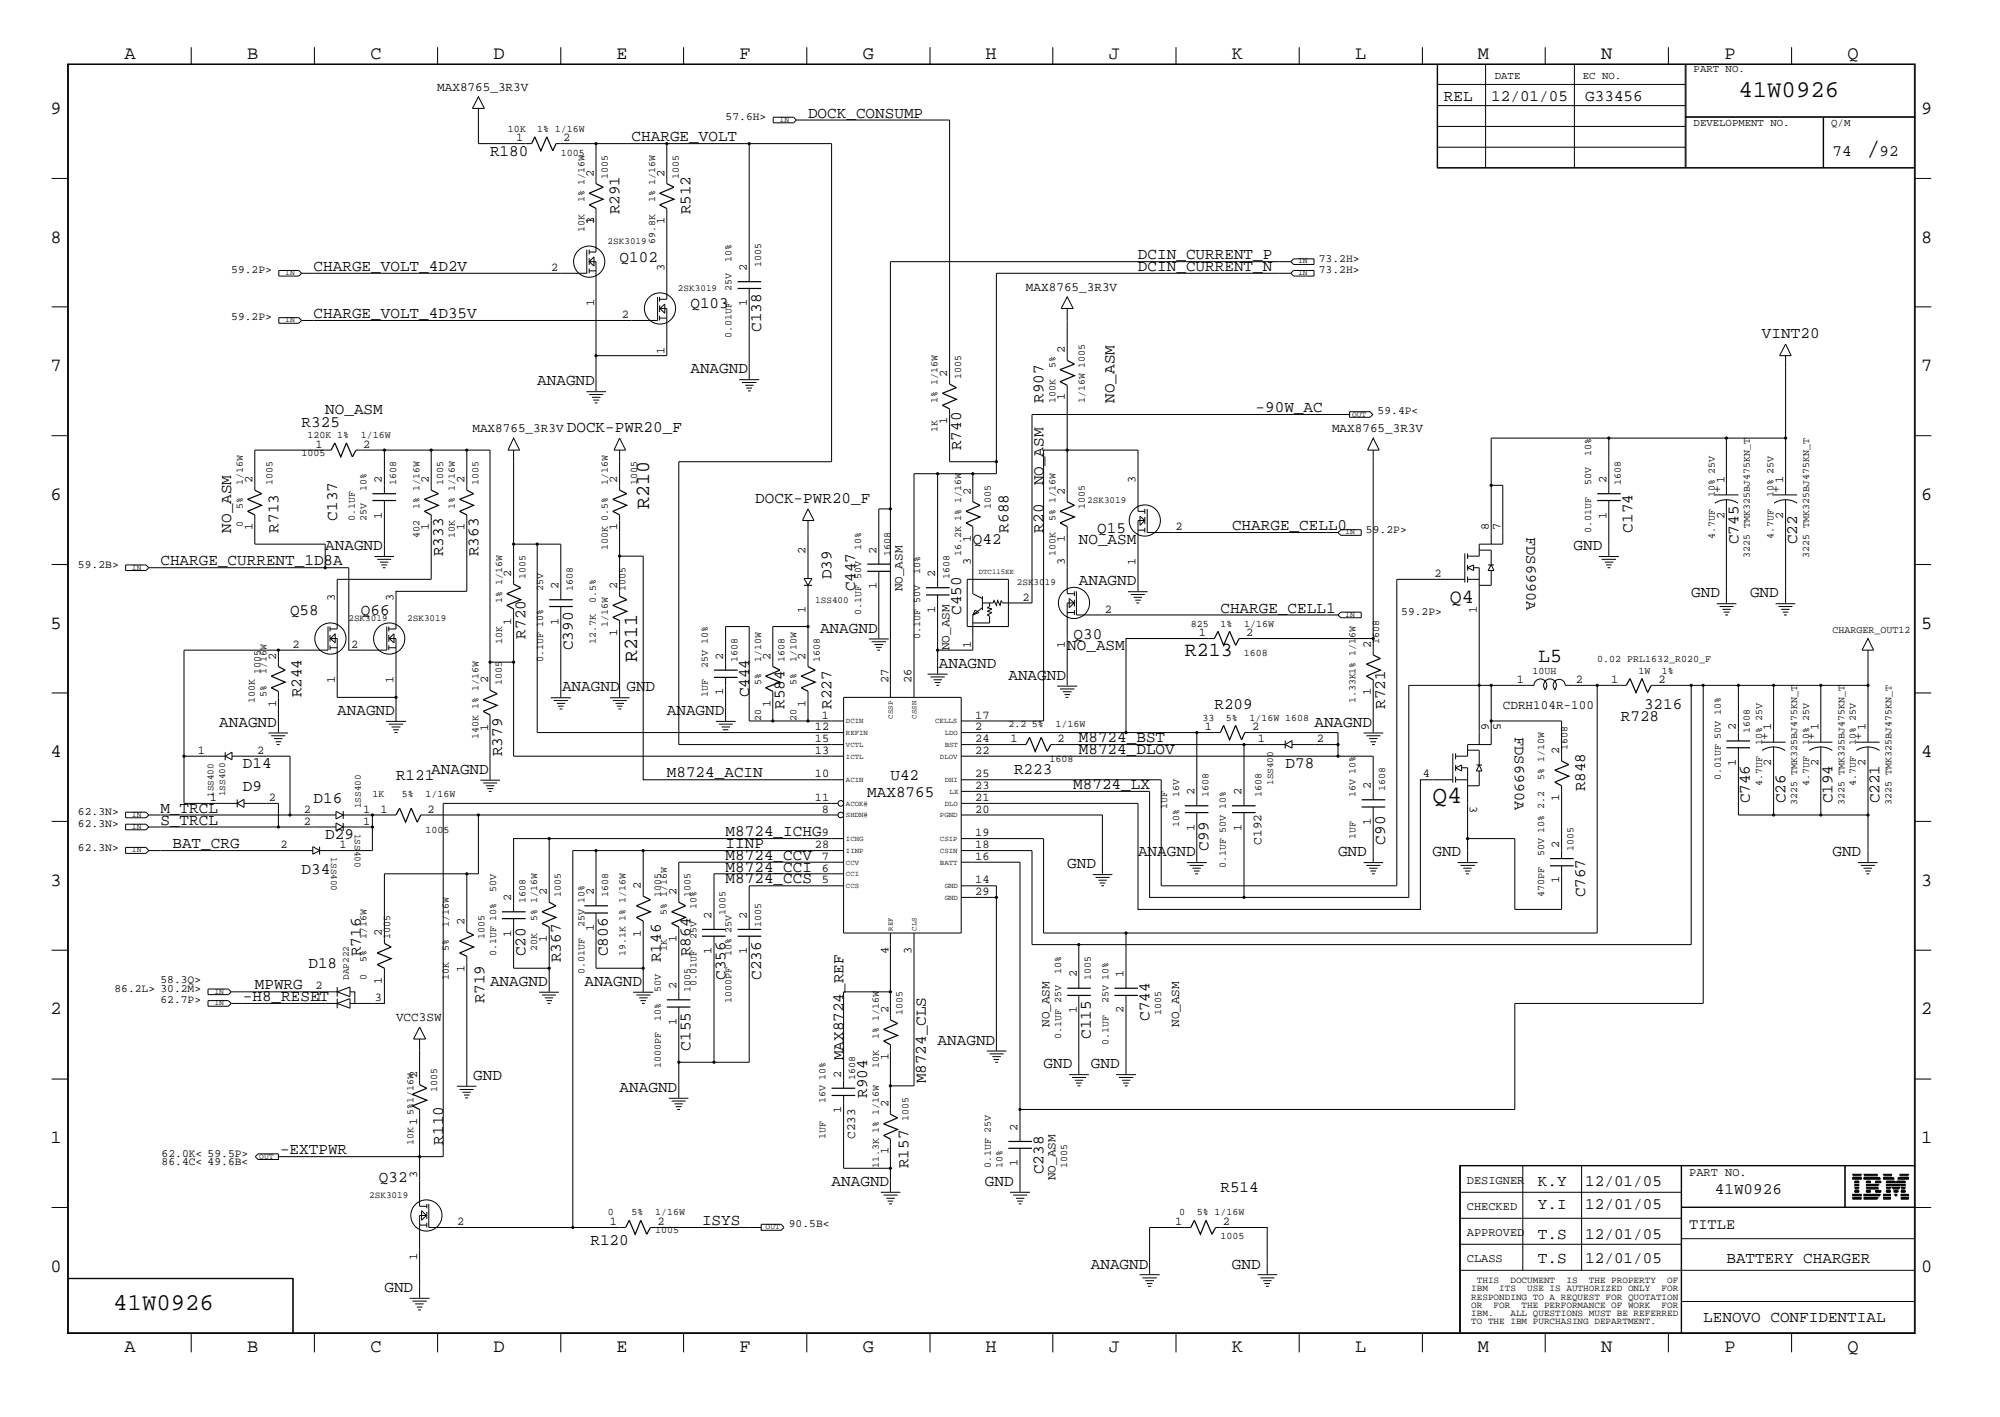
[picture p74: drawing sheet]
<svg xmlns="http://www.w3.org/2000/svg" width="423mm" height="300mm" viewBox="0 0 423 300" stroke-linecap="round" stroke-linejoin="round" font-family="sans-serif">
<defs><g id="words">
<g font-size="5.2">
<text x="395" y="32.9">/</text>
<text x="303.2" y="170">Q4</text>
</g>
<g font-size="5.1">
<text x="368" y="20.5">41W0926</text>
<text x="24" y="277.2">41W0926</text>
</g>
<g font-size="4.2">
<text x="137.4" y="107.7" transform="rotate(-90 137.4 107.7)">R210</text>
<text x="306.9" y="127.6">Q4</text>
<text x="134.9" y="140.1" transform="rotate(-90 134.9 140.1)">R211</text>
<text x="250.8" y="138.9">R213</text>
<text x="325.5" y="140.1">L5</text>
</g>
<g font-size="4">
<text x="26.3" y="12.5">A</text>
<text x="52.3" y="12.5">B</text>
<text x="78.4" y="12.5">C</text>
<text x="104.5" y="12.5">D</text>
<text x="130.5" y="12.5">E</text>
<text x="156.5" y="12.5">F</text>
<text x="182.6" y="12.5">G</text>
<text x="208.6" y="12.5">H</text>
<text x="234.7" y="12.5">J</text>
<text x="260.8" y="12.5">K</text>
<text x="286.9" y="12.5">L</text>
<text x="312.8" y="12.5">M</text>
<text x="338.9" y="12.5">N</text>
<text x="365" y="12.5">P</text>
<text x="391.1" y="12.5">Q</text>
<text x="10.7" y="24.1">9</text>
<text x="406.7" y="24.1">9</text>
<text x="10.7" y="51.4">8</text>
<text x="406.7" y="51.4">8</text>
<text x="10.7" y="78.6">7</text>
<text x="406.7" y="78.6">7</text>
<text x="10.7" y="105.8">6</text>
<text x="406.7" y="105.8">6</text>
<text x="10.7" y="133.1">5</text>
<text x="406.7" y="133.1">5</text>
<text x="10.7" y="160.2">4</text>
<text x="406.7" y="160.2">4</text>
<text x="10.7" y="187.5">3</text>
<text x="406.7" y="187.5">3</text>
<text x="10.7" y="214.6">2</text>
<text x="406.7" y="214.6">2</text>
<text x="10.7" y="241.9">1</text>
<text x="406.7" y="241.9">1</text>
<text x="10.7" y="269.2">0</text>
<text x="406.7" y="269.2">0</text>
<text x="26.3" y="286.2">A</text>
<text x="52.3" y="286.2">B</text>
<text x="78.4" y="286.2">C</text>
<text x="104.5" y="286.2">D</text>
<text x="130.5" y="286.2">E</text>
<text x="156.5" y="286.2">F</text>
<text x="182.6" y="286.2">G</text>
<text x="208.6" y="286.2">H</text>
<text x="234.7" y="286.2">J</text>
<text x="260.8" y="286.2">K</text>
<text x="286.9" y="286.2">L</text>
<text x="312.8" y="286.2">M</text>
<text x="338.9" y="286.2">N</text>
<text x="365" y="286.2">P</text>
<text x="391.1" y="286.2">Q</text>
</g>
<g font-size="3.4">
<text x="305.6" y="21.4">REL</text>
<text x="315.6" y="21.4">12/01/05</text>
<text x="335.5" y="21.4">G33456</text>
<text x="133.7" y="29.9">CHARGE_VOLT</text>
<text x="171" y="24.9">DOCK_CONSUMP</text>
<text x="103.7" y="32.9">R180</text>
<text x="387.9" y="32.9">74</text>
<text x="397.8" y="32.9">92</text>
<text x="131.1" y="45.4" transform="rotate(-90 131.1 45.4)">R291</text>
<text x="146.1" y="45.4" transform="rotate(-90 146.1 45.4)">R512</text>
<text x="66.4" y="57.3">CHARGE_VOLT_4D2V</text>
<text x="131.1" y="55.4">Q102</text>
<text x="240.9" y="57.3">DCIN_CURRENT_N</text>
<text x="240.9" y="54.9">DCIN_CURRENT_P</text>
<text x="146.1" y="65.3">Q103</text>
<text x="66.4" y="67.3">CHARGE_VOLT_4D35V</text>
<text x="161.1" y="70.3" transform="rotate(-90 161.1 70.3)">C138</text>
<text x="373" y="71.5">VINT20</text>
<text x="113.7" y="81.5">ANAGND</text>
<text x="146.1" y="79">ANAGND</text>
<text x="68.8" y="87.7">NO_ASM</text>
<text x="220.9" y="85.3" transform="rotate(-90 220.9 85.3)">R907</text>
<text x="235.9" y="85.3" transform="rotate(-90 235.9 85.3)">NO_ASM</text>
<text x="265.8" y="87.2">-90W_AC</text>
<text x="63.8" y="90.3">R325</text>
<text x="120" y="91.4">DOCK-PWR20_F</text>
<text x="203.5" y="95.2" transform="rotate(-90 203.5 95.2)">R740</text>
<text x="159.9" y="106.4">DOCK-PWR20_F</text>
<text x="220.9" y="102.7" transform="rotate(-90 220.9 102.7)">NO_ASM</text>
<text x="48.9" y="112.7" transform="rotate(-90 48.9 112.7)">NO_ASM</text>
<text x="58.9" y="112.7" transform="rotate(-90 58.9 112.7)">R713</text>
<text x="71.4" y="110.2" transform="rotate(-90 71.4 110.2)">C137</text>
<text x="213.4" y="112.7" transform="rotate(-90 213.4 112.7)">R688</text>
<text x="220.9" y="112.7" transform="rotate(-90 220.9 112.7)">R20</text>
<text x="232.2" y="112.7">Q15</text>
<text x="260.8" y="112.2">CHARGE_CELL0</text>
<text x="345.5" y="112.7" transform="rotate(-90 345.5 112.7)">C174</text>
<text x="34" y="119.6">CHARGE_CURRENT_1D8A</text>
<text x="68.8" y="116.4">ANAGND</text>
<text x="93.8" y="117.7" transform="rotate(-90 93.8 117.7)">R333</text>
<text x="101.3" y="117.7" transform="rotate(-90 101.3 117.7)">R363</text>
<text x="205.9" y="115.1">Q42</text>
<text x="228.3" y="115.1">NO_ASM</text>
<text x="333.1" y="116.4">GND</text>
<text x="368" y="115.1" transform="rotate(-90 368 115.1)">C745</text>
<text x="380.4" y="115.1" transform="rotate(-90 380.4 115.1)">C22</text>
<text x="176" y="122.6" transform="rotate(-90 176 122.6)">D39</text>
<text x="181" y="125.1" transform="rotate(-90 181 125.1)">C447</text>
<text x="228.3" y="123.9">ANAGND</text>
<text x="61.4" y="130.1">Q58</text>
<text x="76.4" y="130.1">Q66</text>
<text x="203.5" y="130.1" transform="rotate(-90 203.5 130.1)">C450</text>
<text x="258.3" y="129.6">CHARGE_CELL1</text>
<text x="358" y="126.4">GND</text>
<text x="370.4" y="126.4">GND</text>
<text x="111.3" y="135.1" transform="rotate(-90 111.3 135.1)">R720</text>
<text x="121.2" y="137.6" transform="rotate(-90 121.2 137.6)">C390</text>
<text x="173.6" y="133.9">ANAGND</text>
<text x="225.9" y="137.6">NO_ASM</text>
<text x="227.2" y="135.1">Q30</text>
<text x="198.7" y="141.3">ANAGND</text>
<text x="213.4" y="143.8">ANAGND</text>
<text x="63.8" y="147.6" transform="rotate(-90 63.8 147.6)">R244</text>
<text x="119" y="146.3">ANAGND</text>
<text x="132.6" y="146.3">GND</text>
<text x="158.6" y="147.6" transform="rotate(-90 158.6 147.6)">C444</text>
<text x="46.4" y="153.8">ANAGND</text>
<text x="71.4" y="151.3">ANAGND</text>
<text x="141.1" y="151.3">ANAGND</text>
<text x="166" y="150" transform="rotate(-90 166 150)">R584</text>
<text x="176" y="150" transform="rotate(-90 176 150)">R227</text>
<text x="257" y="150">R209</text>
<text x="278.2" y="153.8">ANAGND</text>
<text x="293.2" y="150" transform="rotate(-90 293.2 150)">R721</text>
<text x="343.1" y="152.6">R728</text>
<text x="348" y="150">3216</text>
<text x="106.3" y="160" transform="rotate(-90 106.3 160)">R379</text>
<text x="228.3" y="159.5">M8724_DLOV</text>
<text x="228.3" y="157.1">M8724_BST</text>
<text x="51.4" y="167.5">D9</text>
<text x="51.4" y="162.5">D14</text>
<text x="83.8" y="165">R121</text>
<text x="91.3" y="163.7">ANAGND</text>
<text x="141.1" y="164.5">M8724_ACIN</text>
<text x="188.5" y="165">U42</text>
<text x="214.6" y="163.7">R223</text>
<text x="227.2" y="167">M8724_LX</text>
<text x="272.1" y="162.5">D78</text>
<text x="335.5" y="167.5" transform="rotate(-90 335.5 167.5)">R848</text>
<text x="34" y="172">M_TRCL</text>
<text x="66.4" y="170">D16</text>
<text x="183.6" y="168.7">MAX8765</text>
<text x="370.4" y="170" transform="rotate(-90 370.4 170)">C746</text>
<text x="378" y="170" transform="rotate(-90 378 170)">C26</text>
<text x="387.9" y="170" transform="rotate(-90 387.9 170)">C194</text>
<text x="397.8" y="170" transform="rotate(-90 397.8 170)">C221</text>
<text x="34" y="174.5">S_TRCL</text>
<text x="36.5" y="179.5">BAT_CRG</text>
<text x="68.8" y="177.5">D29</text>
<text x="153.6" y="179.5">IINP</text>
<text x="153.6" y="177">M8724_ICHG</text>
<text x="293.2" y="178.7" transform="rotate(-90 293.2 178.7)">C90</text>
<text x="63.8" y="184.9">D34</text>
<text x="153.6" y="181.9">M8724_CCV</text>
<text x="153.6" y="184.5">M8724_CCI</text>
<text x="225.9" y="183.7">GND</text>
<text x="240.9" y="181.2">ANAGND</text>
<text x="255.8" y="180" transform="rotate(-90 255.8 180)">C99</text>
<text x="283.2" y="181.2">GND</text>
<text x="303.2" y="181.2">GND</text>
<text x="387.9" y="181.2">GND</text>
<text x="153.6" y="186.9">M8724_CCS</text>
<text x="335.5" y="189.9" transform="rotate(-90 335.5 189.9)">C767</text>
<text x="76.4" y="202.4" transform="rotate(-90 76.4 202.4)">R716</text>
<text x="111.3" y="202.4" transform="rotate(-90 111.3 202.4)">C20</text>
<text x="118.7" y="203.6" transform="rotate(-90 118.7 203.6)">R367</text>
<text x="128.7" y="202.4" transform="rotate(-90 128.7 202.4)">C806</text>
<text x="139.9" y="203.6" transform="rotate(-90 139.9 203.6)">R146</text>
<text x="146.1" y="202.4" transform="rotate(-90 146.1 202.4)">R864</text>
<text x="53.9" y="209.4">MPWRG</text>
<text x="65.3" y="204.9">D18</text>
<text x="103.7" y="208.6">ANAGND</text>
<text x="123.7" y="208.6">ANAGND</text>
<text x="153.6" y="207.3" transform="rotate(-90 153.6 207.3)">C356</text>
<text x="161.1" y="207.3" transform="rotate(-90 161.1 207.3)">C236</text>
<text x="51.4" y="211.8">-H8_RESET</text>
<text x="102.5" y="212.3" transform="rotate(-90 102.5 212.3)">R719</text>
<text x="198.5" y="221.1">ANAGND</text>
<text x="230.9" y="219.9" transform="rotate(-90 230.9 219.9)">C115</text>
<text x="243.3" y="216.1" transform="rotate(-90 243.3 216.1)">C744</text>
<text x="146.1" y="222.3" transform="rotate(-90 146.1 222.3)">C155</text>
<text x="178.6" y="224.4" transform="rotate(-90 178.6 224.4)">MAX8724_REF</text>
<text x="220.9" y="226.1">GND</text>
<text x="230.9" y="226.1">GND</text>
<text x="100.2" y="228.6">GND</text>
<text x="131.1" y="231.1">ANAGND</text>
<text x="183.6" y="232.3" transform="rotate(-90 183.6 232.3)">R904</text>
<text x="196" y="229.3" transform="rotate(-90 196 229.3)">M8724_CLS</text>
<text x="59.3" y="244.3">-EXTPWR</text>
<text x="93.8" y="242.2" transform="rotate(-90 93.8 242.2)">R110</text>
<text x="80.2" y="250.2">Q32</text>
<text x="176" y="251">ANAGND</text>
<text x="192.3" y="247.2" transform="rotate(-90 192.3 247.2)">R157</text>
<text x="208.4" y="251">GND</text>
<text x="220.9" y="248.5" transform="rotate(-90 220.9 248.5)">C238</text>
<text x="325.5" y="251">K.Y</text>
<text x="335.5" y="251">12/01/05</text>
<text x="258.3" y="252.2">R514</text>
<text x="325.5" y="255.9">Y.I</text>
<text x="335.5" y="255.9">12/01/05</text>
<text x="363" y="252.7">41W0926</text>
<text x="125" y="263.5">R120</text>
<text x="148.6" y="259.2">ISYS</text>
<text x="325.5" y="262.2">T.S</text>
<text x="335.5" y="262.2">12/01/05</text>
<text x="230.9" y="268.5">ANAGND</text>
<text x="260.8" y="268.5">GND</text>
<text x="325.5" y="267.2">T.S</text>
<text x="335.5" y="267.2">12/01/05</text>
<text x="365.4" y="267.2">BATTERY CHARGER</text>
<text x="81.4" y="273.4">GND</text>
<text x="360.5" y="279.7">LENOVO CONFIDENTIAL</text>
</g>
<g font-size="3.2">
<text x="323.1" y="113.6" transform="rotate(90 323.1 113.6)">FDS6990A</text>
<text x="320.6" y="156" transform="rotate(90 320.6 156)">FDS6990A</text>
<text x="357.5" y="260">TITLE</text>
</g>
<g font-size="2.7">
<text x="92.5" y="19.2">MAX8765_3R3V</text>
<text x="217.2" y="61.6">MAX8765_3R3V</text>
<text x="100" y="91.4">MAX8765_3R3V</text>
<text x="281.9" y="91.4">MAX8765_3R3V</text>
<text x="364.2" y="104.3" transform="rotate(-90 364.2 104.3)">+</text>
<text x="376.7" y="104.3" transform="rotate(-90 376.7 104.3)">+</text>
<text x="191" y="125.1" transform="rotate(-90 191 125.1)">NO_ASM</text>
<text x="201" y="137.6" transform="rotate(-90 201 137.6)">NO_ASM</text>
<text x="318.1" y="150">CDRH104R-100</text>
<text x="374.2" y="156.6" transform="rotate(-90 374.2 156.6)">+</text>
<text x="384.1" y="156.6" transform="rotate(-90 384.1 156.6)">+</text>
<text x="394.1" y="156.6" transform="rotate(-90 394.1 156.6)">+</text>
<text x="267" y="178.7" transform="rotate(-90 267 178.7)">C192</text>
<text x="83.8" y="216.1">VCC3SW</text>
<text x="222.2" y="217.3" transform="rotate(-90 222.2 217.3)">NO_ASM</text>
<text x="249.6" y="217.3" transform="rotate(-90 249.6 217.3)">NO_ASM</text>
<text x="181" y="241" transform="rotate(-90 181 241)">C233</text>
<text x="223.4" y="249.8" transform="rotate(-90 223.4 249.8)">NO_ASM</text>
</g>
<g font-size="2.5">
<text x="109.2" y="29.9">1</text>
<text x="119.2" y="29.9">2</text>
<text x="125.7" y="37.4" transform="rotate(-90 125.7 37.4)">2</text>
<text x="140.6" y="37.4" transform="rotate(-90 140.6 37.4)">2</text>
<text x="125.7" y="47.4" transform="rotate(-90 125.7 47.4)">1</text>
<text x="125.7" y="47.3" transform="rotate(-90 125.7 47.3)">3</text>
<text x="140.6" y="47.4" transform="rotate(-90 140.6 47.4)">1</text>
<text x="116.7" y="57.3">2</text>
<text x="140.6" y="57.3" transform="rotate(-90 140.6 57.3)">3</text>
<text x="158.1" y="57.3" transform="rotate(-90 158.1 57.3)">2</text>
<text x="125.7" y="64.9" transform="rotate(-90 125.7 64.9)">1</text>
<text x="158.1" y="64.9" transform="rotate(-90 158.1 64.9)">1</text>
<text x="131.7" y="67.3">2</text>
<text x="140.6" y="74.8" transform="rotate(-90 140.6 74.8)">1</text>
<text x="225.4" y="74.8" transform="rotate(-90 225.4 74.8)">2</text>
<text x="200.5" y="79.8" transform="rotate(-90 200.5 79.8)">2</text>
<text x="200.5" y="89.7" transform="rotate(-90 200.5 89.7)">1</text>
<text x="225.4" y="84.8" transform="rotate(-90 225.4 84.8)">1</text>
<text x="66.8" y="94.7">1</text>
<text x="76.9" y="94.7">2</text>
<text x="53.4" y="102.2" transform="rotate(-90 53.4 102.2)">2</text>
<text x="80.9" y="102.2" transform="rotate(-90 80.9 102.2)">2</text>
<text x="90.8" y="102.2" transform="rotate(-90 90.8 102.2)">2</text>
<text x="98.3" y="102.2" transform="rotate(-90 98.3 102.2)">2</text>
<text x="130.6" y="102.2" transform="rotate(-90 130.6 102.2)">2</text>
<text x="205.5" y="104.7" transform="rotate(-90 205.5 104.7)">2</text>
<text x="225.4" y="104.7" transform="rotate(-90 225.4 104.7)">2</text>
<text x="240.4" y="102.2" transform="rotate(-90 240.4 102.2)">3</text>
<text x="340" y="102.2" transform="rotate(-90 340 102.2)">2</text>
<text x="365" y="102.2" transform="rotate(-90 365 102.2)">1</text>
<text x="377.4" y="102.2" transform="rotate(-90 377.4 102.2)">1</text>
<text x="53.4" y="112.2" transform="rotate(-90 53.4 112.2)">1</text>
<text x="80.9" y="109.7" transform="rotate(-90 80.9 109.7)">1</text>
<text x="90.8" y="112.2" transform="rotate(-90 90.8 112.2)">1</text>
<text x="98.3" y="112.2" transform="rotate(-90 98.3 112.2)">1</text>
<text x="130.6" y="112.2" transform="rotate(-90 130.6 112.2)">1</text>
<text x="248.8" y="112.2">2</text>
<text x="315.1" y="112.2" transform="rotate(-90 315.1 112.2)">8</text>
<text x="317.6" y="112.2" transform="rotate(-90 317.6 112.2)">7</text>
<text x="340" y="109.7" transform="rotate(-90 340 109.7)">1</text>
<text x="365" y="109.7" transform="rotate(-90 365 109.7)">2</text>
<text x="377.4" y="109.7" transform="rotate(-90 377.4 109.7)">2</text>
<text x="170.5" y="117.2" transform="rotate(-90 170.5 117.2)">2</text>
<text x="185.5" y="117.2" transform="rotate(-90 185.5 117.2)">2</text>
<text x="205.5" y="114.7" transform="rotate(-90 205.5 114.7)">1</text>
<text x="205.5" y="119.6" transform="rotate(-90 205.5 119.6)">3</text>
<text x="225.4" y="114.7" transform="rotate(-90 225.4 114.7)">1</text>
<text x="225.4" y="119.6" transform="rotate(-90 225.4 119.6)">3</text>
<text x="240.4" y="119.6" transform="rotate(-90 240.4 119.6)">1</text>
<text x="108.2" y="122.2" transform="rotate(-90 108.2 122.2)">2</text>
<text x="118.2" y="124.6" transform="rotate(-90 118.2 124.6)">2</text>
<text x="130.6" y="124.6" transform="rotate(-90 130.6 124.6)">2</text>
<text x="185.5" y="124.6" transform="rotate(-90 185.5 124.6)">1</text>
<text x="198" y="122.2" transform="rotate(-90 198 122.2)">2</text>
<text x="303.6" y="122.2">2</text>
<text x="70.9" y="127.1" transform="rotate(-90 70.9 127.1)">3</text>
<text x="83.3" y="127.1" transform="rotate(-90 83.3 127.1)">3</text>
<text x="170.5" y="129.6" transform="rotate(-90 170.5 129.6)">1</text>
<text x="198" y="129.6" transform="rotate(-90 198 129.6)">1</text>
<text x="216.4" y="127.1">2</text>
<text x="233.8" y="129.6">2</text>
<text x="312.6" y="129.6" transform="rotate(-90 312.6 129.6)">1</text>
<text x="61.9" y="137.1">2</text>
<text x="74.3" y="137.1">2</text>
<text x="108.2" y="132.2" transform="rotate(-90 108.2 132.2)">1</text>
<text x="118.2" y="132.2" transform="rotate(-90 118.2 132.2)">1</text>
<text x="130.6" y="134.6" transform="rotate(-90 130.6 134.6)">1</text>
<text x="205.5" y="137.2" transform="rotate(-90 205.5 137.2)">1</text>
<text x="225.4" y="137.2" transform="rotate(-90 225.4 137.2)">1</text>
<text x="253.7" y="134.6">1</text>
<text x="263.7" y="134.6">2</text>
<text x="290.2" y="137.1" transform="rotate(-90 290.2 137.1)">2</text>
<text x="58.4" y="139.6" transform="rotate(-90 58.4 139.6)">2</text>
<text x="153.1" y="139.6" transform="rotate(-90 153.1 139.6)">2</text>
<text x="163.1" y="139.6" transform="rotate(-90 163.1 139.6)">2</text>
<text x="170.5" y="139.6" transform="rotate(-90 170.5 139.6)">2</text>
<text x="58.4" y="149.6" transform="rotate(-90 58.4 149.6)">1</text>
<text x="70.9" y="144.6" transform="rotate(-90 70.9 144.6)">1</text>
<text x="83.3" y="144.6" transform="rotate(-90 83.3 144.6)">1</text>
<text x="103.3" y="144.6" transform="rotate(-90 103.3 144.6)">2</text>
<text x="153.1" y="147.1" transform="rotate(-90 153.1 147.1)">1</text>
<text x="163.1" y="149.6" transform="rotate(-90 163.1 149.6)">1</text>
<text x="170.5" y="149.6" transform="rotate(-90 170.5 149.6)">1</text>
<text x="188" y="144.6" transform="rotate(-90 188 144.6)">27</text>
<text x="193" y="144.6" transform="rotate(-90 193 144.6)">26</text>
<text x="290.2" y="147.1" transform="rotate(-90 290.2 147.1)">1</text>
<text x="321.1" y="144.6">1</text>
<text x="333.6" y="144.6">2</text>
<text x="341" y="144.6">1</text>
<text x="351" y="144.6">2</text>
<text x="103.3" y="154.6" transform="rotate(-90 103.3 154.6)">1</text>
<text x="172.5" y="154.5">12</text>
<text x="174" y="152.1">1</text>
<text x="206.4" y="154.5">2</text>
<text x="206.4" y="152.1">17</text>
<text x="255" y="154.5">1</text>
<text x="265" y="154.5">2</text>
<text x="313.6" y="153" transform="rotate(90 313.6 153)">6</text>
<text x="316.1" y="153" transform="rotate(90 316.1 153)">5</text>
<text x="367.5" y="154.5" transform="rotate(-90 367.5 154.5)">2</text>
<text x="374.9" y="154.5" transform="rotate(-90 374.9 154.5)">1</text>
<text x="384.9" y="154.5" transform="rotate(-90 384.9 154.5)">1</text>
<text x="394.9" y="154.5" transform="rotate(-90 394.9 154.5)">1</text>
<text x="41.9" y="159.5">1</text>
<text x="54.4" y="159.5">2</text>
<text x="172.5" y="159.5">13</text>
<text x="172.5" y="157.1">15</text>
<text x="206.4" y="159.5">22</text>
<text x="206.4" y="157.1">24</text>
<text x="213.9" y="157.1">1</text>
<text x="223.9" y="157.1">2</text>
<text x="266.3" y="157.1">1</text>
<text x="278.7" y="157.1">2</text>
<text x="330" y="159.5" transform="rotate(-90 330 159.5)">2</text>
<text x="172.5" y="164.5">10</text>
<text x="206.4" y="164.5">25</text>
<text x="206.4" y="167">23</text>
<text x="290.2" y="167" transform="rotate(-90 290.2 167)">2</text>
<text x="301.2" y="164.5">4</text>
<text x="367.5" y="162.1" transform="rotate(-90 367.5 162.1)">1</text>
<text x="374.9" y="162.1" transform="rotate(-90 374.9 162.1)">2</text>
<text x="384.9" y="162.1" transform="rotate(-90 384.9 162.1)">2</text>
<text x="394.9" y="162.1" transform="rotate(-90 394.9 162.1)">2</text>
<text x="44.4" y="169.5">1</text>
<text x="56.9" y="169.5">2</text>
<text x="64.3" y="172">2</text>
<text x="76.9" y="172">1</text>
<text x="80.5" y="172">1</text>
<text x="90.5" y="172">2</text>
<text x="172.5" y="169.5">11</text>
<text x="174" y="172">8</text>
<text x="206.4" y="172">20</text>
<text x="206.4" y="169.5">21</text>
<text x="252.8" y="168.2" transform="rotate(-90 252.8 168.2)">2</text>
<text x="262.8" y="168.2" transform="rotate(-90 262.8 168.2)">2</text>
<text x="311.1" y="170.5" transform="rotate(90 311.1 170.5)">3</text>
<text x="330" y="169.5" transform="rotate(-90 330 169.5)">1</text>
<text x="59.4" y="179.5">2</text>
<text x="64.3" y="174.5">2</text>
<text x="71.9" y="179.5">1</text>
<text x="76.9" y="174.5">1</text>
<text x="172.5" y="179.5">28</text>
<text x="174" y="177">9</text>
<text x="206.4" y="179.5">18</text>
<text x="206.4" y="177">19</text>
<text x="252.8" y="175.8" transform="rotate(-90 252.8 175.8)">1</text>
<text x="262.8" y="175.8" transform="rotate(-90 262.8 175.8)">1</text>
<text x="290.2" y="174.5" transform="rotate(-90 290.2 174.5)">1</text>
<text x="330" y="179.5" transform="rotate(-90 330 179.5)">2</text>
<text x="174" y="184.5">6</text>
<text x="174" y="181.9">7</text>
<text x="206.4" y="181.9">16</text>
<text x="108.2" y="190.7" transform="rotate(-90 108.2 190.7)">2</text>
<text x="115.7" y="189.4" transform="rotate(-90 115.7 189.4)">2</text>
<text x="125.7" y="189.4" transform="rotate(-90 125.7 189.4)">2</text>
<text x="135.6" y="188.2" transform="rotate(-90 135.6 188.2)">2</text>
<text x="143.2" y="189.4" transform="rotate(-90 143.2 189.4)">2</text>
<text x="174" y="186.9">5</text>
<text x="206.4" y="186.9">14</text>
<text x="206.4" y="189.4">29</text>
<text x="330" y="186.9" transform="rotate(-90 330 186.9)">1</text>
<text x="98.3" y="195.7" transform="rotate(-90 98.3 195.7)">2</text>
<text x="125.7" y="196.9" transform="rotate(-90 125.7 196.9)">1</text>
<text x="150.6" y="194.4" transform="rotate(-90 150.6 194.4)">2</text>
<text x="158.1" y="194.4" transform="rotate(-90 158.1 194.4)">2</text>
<text x="80.9" y="198.1" transform="rotate(-90 80.9 198.1)">2</text>
<text x="108.2" y="198.2" transform="rotate(-90 108.2 198.2)">1</text>
<text x="115.7" y="199.4" transform="rotate(-90 115.7 199.4)">1</text>
<text x="135.6" y="198.2" transform="rotate(-90 135.6 198.2)">1</text>
<text x="143.2" y="199.4" transform="rotate(-90 143.2 199.4)">1</text>
<text x="150.6" y="201.9" transform="rotate(-90 150.6 201.9)">1</text>
<text x="158.1" y="201.9" transform="rotate(-90 158.1 201.9)">1</text>
<text x="188" y="201.9" transform="rotate(-90 188 201.9)">4</text>
<text x="193" y="201.9" transform="rotate(-90 193 201.9)">3</text>
<text x="66.8" y="209.4">2</text>
<text x="80.9" y="208.2" transform="rotate(-90 80.9 208.2)">1</text>
<text x="98.3" y="205.7" transform="rotate(-90 98.3 205.7)">1</text>
<text x="143.2" y="209.4" transform="rotate(-90 143.2 209.4)">2</text>
<text x="227.9" y="206.8" transform="rotate(-90 227.9 206.8)">2</text>
<text x="237.8" y="206.8" transform="rotate(-90 237.8 206.8)">1</text>
<text x="66.8" y="211.8">1</text>
<text x="79.3" y="211.8">3</text>
<text x="188" y="214.4" transform="rotate(-90 188 214.4)">2</text>
<text x="227.9" y="214.4" transform="rotate(-90 227.9 214.4)">1</text>
<text x="237.8" y="214.4" transform="rotate(-90 237.8 214.4)">2</text>
<text x="143.2" y="216.9" transform="rotate(-90 143.2 216.9)">1</text>
<text x="188" y="224.4" transform="rotate(-90 188 224.4)">1</text>
<text x="88.3" y="228.1" transform="rotate(-90 88.3 228.1)">2</text>
<text x="178.1" y="228.1" transform="rotate(-90 178.1 228.1)">2</text>
<text x="88.3" y="238.1" transform="rotate(-90 88.3 238.1)">1</text>
<text x="178.1" y="235.5" transform="rotate(-90 178.1 235.5)">1</text>
<text x="188" y="234.3" transform="rotate(-90 188 234.3)">2</text>
<text x="215.4" y="239.3" transform="rotate(-90 215.4 239.3)">2</text>
<text x="188" y="244.3" transform="rotate(-90 188 244.3)">1</text>
<text x="88.3" y="249.3" transform="rotate(-90 88.3 249.3)">3</text>
<text x="215.4" y="246.8" transform="rotate(-90 215.4 246.8)">1</text>
<text x="310.5" y="250.6">DESIGNER</text>
<text x="357.5" y="248.8">PART NO.</text>
<text x="310.5" y="256.1">CHECKED</text>
<text x="96.8" y="259.2">2</text>
<text x="129.1" y="259.2">1</text>
<text x="139.2" y="259.2">2</text>
<text x="248.8" y="259.2">1</text>
<text x="258.8" y="259.2">2</text>
<text x="310.5" y="261.5">APPROVED</text>
<text x="88.3" y="266.7" transform="rotate(-90 88.3 266.7)">1</text>
<text x="310.5" y="267">CLASS</text>
</g>
<g font-size="2.4">
<text x="153.6" y="25.4">57.6H&gt;</text>
<text x="48.9" y="57.8">59.2P&gt;</text>
<text x="279.1" y="57.8">73.2H&gt;</text>
<text x="279.1" y="55.4">73.2H&gt;</text>
<text x="48.9" y="67.8">59.2P&gt;</text>
<text x="291.6" y="87.7">59.4P&lt;</text>
<text x="289.1" y="112.7">59.2P&gt;</text>
<text x="16.5" y="120.1">59.2B&gt;</text>
<text x="296.6" y="130.1">59.2P&gt;</text>
<text x="16.5" y="172.5">62.3N&gt;</text>
<text x="16.5" y="175">62.3N&gt;</text>
<text x="16.5" y="180">62.3N&gt;</text>
<text x="24.2" y="209.9">86.2L&gt; 30.2M&gt;</text>
<text x="34" y="208.1">58.3Q&gt;</text>
<text x="34" y="212.3">62.7P&gt;</text>
<text x="34.2" y="244.8">62.0K&lt; 59.5P&gt;</text>
<text x="34.2" y="246.5">86.4C&lt; 49.6B&lt;</text>
<text x="167" y="259.8">90.5B&lt;</text>
</g>
<g font-size="2.3">
<text x="316.4" y="16.7">DATE</text>
<text x="335" y="16.7">EC NO.</text>
<text x="358.5" y="15.2">PART NO.</text>
<text x="358.5" y="26.6">DEVELOPMENT NO.</text>
<text x="387.6" y="26.6">Q/M</text>
</g>
<g font-size="2.1">
<text x="107.5" y="27.9">10K</text>
<text x="113.7" y="27.9">1% 1/16W</text>
<text x="118.7" y="32.9">1005</text>
<text x="128.7" y="37.9" transform="rotate(-90 128.7 37.9)">1005</text>
<text x="143.7" y="37.9" transform="rotate(-90 143.7 37.9)">1005</text>
<text x="123.7" y="42.8" transform="rotate(-90 123.7 42.8)">1% 1/16W</text>
<text x="138.7" y="42.8" transform="rotate(-90 138.7 42.8)">1% 1/16W</text>
<text x="123.7" y="49.1" transform="rotate(-90 123.7 49.1)">10K</text>
<text x="138.7" y="51.6" transform="rotate(-90 138.7 51.6)">69.8K</text>
<text x="154.9" y="55.4" transform="rotate(-90 154.9 55.4)">10%</text>
<text x="161.1" y="56.6" transform="rotate(-90 161.1 56.6)">1005</text>
<text x="154.9" y="61.6" transform="rotate(-90 154.9 61.6)">25V</text>
<text x="154.9" y="71.5" transform="rotate(-90 154.9 71.5)">0.01UF</text>
<text x="223.4" y="77.8" transform="rotate(-90 223.4 77.8)">5%</text>
<text x="203.5" y="80.3" transform="rotate(-90 203.5 80.3)">1005</text>
<text x="198.5" y="85.3" transform="rotate(-90 198.5 85.3)">1% 1/16W</text>
<text x="223.4" y="85.3" transform="rotate(-90 223.4 85.3)">100K</text>
<text x="229.6" y="85.3" transform="rotate(-90 229.6 85.3)">1/16W 1005</text>
<text x="65.1" y="92.7">120K 1%</text>
<text x="76.4" y="92.7">1/16W</text>
<text x="198.5" y="91.4" transform="rotate(-90 198.5 91.4)">1K</text>
<text x="63.8" y="96.4">1005</text>
<text x="336.8" y="96.4" transform="rotate(-90 336.8 96.4)">10%</text>
<text x="51.4" y="107.7" transform="rotate(-90 51.4 107.7)">5%</text>
<text x="51.4" y="102.7" transform="rotate(-90 51.4 102.7)">1/16W</text>
<text x="57.7" y="102.7" transform="rotate(-90 57.7 102.7)">1005</text>
<text x="77.6" y="104" transform="rotate(-90 77.6 104)">10%</text>
<text x="83.8" y="102.7" transform="rotate(-90 83.8 102.7)">1608</text>
<text x="88.8" y="107.7" transform="rotate(-90 88.8 107.7)">1% 1/16W</text>
<text x="93.8" y="102.7" transform="rotate(-90 93.8 102.7)">1005</text>
<text x="96.3" y="107.7" transform="rotate(-90 96.3 107.7)">1% 1/16W</text>
<text x="101.3" y="102.7" transform="rotate(-90 101.3 102.7)">1005</text>
<text x="128.7" y="102.7" transform="rotate(-90 128.7 102.7)">1/16W</text>
<text x="134.9" y="102.7" transform="rotate(-90 134.9 102.7)">1005</text>
<text x="209.7" y="107.7" transform="rotate(-90 209.7 107.7)">1005</text>
<text x="229.6" y="107.7" transform="rotate(-90 229.6 107.7)">1005</text>
<text x="336.8" y="102.7" transform="rotate(-90 336.8 102.7)">50V</text>
<text x="343.1" y="102.7" transform="rotate(-90 343.1 102.7)">1608</text>
<text x="363" y="105.2" transform="rotate(-90 363 105.2)">10% 25V</text>
<text x="375.4" y="105.2" transform="rotate(-90 375.4 105.2)">10% 25V</text>
<text x="51.4" y="111.4" transform="rotate(-90 51.4 111.4)">0</text>
<text x="75.1" y="110.2" transform="rotate(-90 75.1 110.2)">0.1UF</text>
<text x="77.6" y="110.2" transform="rotate(-90 77.6 110.2)">25V</text>
<text x="88.8" y="113.9" transform="rotate(-90 88.8 113.9)">402</text>
<text x="96.3" y="113.9" transform="rotate(-90 96.3 113.9)">10K</text>
<text x="223.4" y="110.2" transform="rotate(-90 223.4 110.2)">5% 1/16W</text>
<text x="336.8" y="112.7" transform="rotate(-90 336.8 112.7)">0.01UF</text>
<text x="128.7" y="116.4" transform="rotate(-90 128.7 116.4)">100K 0.5%</text>
<text x="182.3" y="116.4" transform="rotate(-90 182.3 116.4)">10%</text>
<text x="188.5" y="117.7" transform="rotate(-90 188.5 117.7)">1608</text>
<text x="203.5" y="117.7" transform="rotate(-90 203.5 117.7)">16.2K 1% 1/16W</text>
<text x="223.4" y="117.7" transform="rotate(-90 223.4 117.7)">100K</text>
<text x="363" y="114" transform="rotate(-90 363 114)">4.7UF</text>
<text x="370.4" y="118.1" transform="rotate(-90 370.4 118.1)">3225 TMK325BJ475KN_T</text>
<text x="375.4" y="114" transform="rotate(-90 375.4 114)">4.7UF</text>
<text x="382.9" y="118.1" transform="rotate(-90 382.9 118.1)">3225 TMK325BJ475KN_T</text>
<text x="111.3" y="122.6" transform="rotate(-90 111.3 122.6)">1005</text>
<text x="115" y="125.1" transform="rotate(-90 115 125.1)">25V</text>
<text x="121.2" y="125.1" transform="rotate(-90 121.2 125.1)">1608</text>
<text x="132.4" y="125.1" transform="rotate(-90 132.4 125.1)">1005</text>
<text x="194.7" y="121.4" transform="rotate(-90 194.7 121.4)">10%</text>
<text x="201" y="122.6" transform="rotate(-90 201 122.6)">1608</text>
<text x="106.3" y="127.6" transform="rotate(-90 106.3 127.6)">1% 1/16W</text>
<text x="126.2" y="127.6" transform="rotate(-90 126.2 127.6)">0.5%</text>
<text x="182.3" y="130.1" transform="rotate(-90 182.3 130.1)">0.1UF 50V</text>
<text x="106.3" y="136.3" transform="rotate(-90 106.3 136.3)">10K</text>
<text x="126.2" y="136.3" transform="rotate(-90 126.2 136.3)">12.7K</text>
<text x="128.7" y="132.6" transform="rotate(-90 128.7 132.6)">1/16W</text>
<text x="194.7" y="135.1" transform="rotate(-90 194.7 135.1)">0.1UF 50V</text>
<text x="252.1" y="132.6">825</text>
<text x="258.3" y="132.6">1%</text>
<text x="263.3" y="132.6">1/16W</text>
<text x="291.9" y="136.3" transform="rotate(-90 291.9 136.3)">1608</text>
<text x="387.9" y="133.9">CHARGER_OUT12</text>
<text x="55.1" y="142.6" transform="rotate(-90 55.1 142.6)">1005</text>
<text x="56.4" y="142.6" transform="rotate(-90 56.4 142.6)">1/16W</text>
<text x="115" y="140.1" transform="rotate(-90 115 140.1)">0.1UF 10%</text>
<text x="149.9" y="141.3" transform="rotate(-90 149.9 141.3)">25V 10%</text>
<text x="156.1" y="140.1" transform="rotate(-90 156.1 140.1)">1608</text>
<text x="161.1" y="140.1" transform="rotate(-90 161.1 140.1)">1/10W</text>
<text x="166" y="140.1" transform="rotate(-90 166 140.1)">1608</text>
<text x="168.6" y="140.1" transform="rotate(-90 168.6 140.1)">1/10W</text>
<text x="173.6" y="140.1" transform="rotate(-90 173.6 140.1)">1608</text>
<text x="263.3" y="138.9">1608</text>
<text x="324.4" y="142.6">10UH</text>
<text x="338.1" y="140.1">0.02 PRL1632_R020_F</text>
<text x="346.8" y="142.6">1W</text>
<text x="351.8" y="142.6">1%</text>
<text x="53.9" y="148.8" transform="rotate(-90 53.9 148.8)">100K</text>
<text x="56.4" y="147.6" transform="rotate(-90 56.4 147.6)">5%</text>
<text x="106.3" y="145" transform="rotate(-90 106.3 145)">1005</text>
<text x="149.9" y="147.6" transform="rotate(-90 149.9 147.6)">1UF</text>
<text x="161.1" y="145" transform="rotate(-90 161.1 145)">5%</text>
<text x="168.6" y="145" transform="rotate(-90 168.6 145)">5%</text>
<text x="286.9" y="148.8" transform="rotate(-90 286.9 148.8)">1.33K1% 1/16W</text>
<text x="161.1" y="152.6" transform="rotate(-90 161.1 152.6)">20</text>
<text x="168.6" y="152.6" transform="rotate(-90 168.6 152.6)">20</text>
<text x="213.4" y="153.8">2.2</text>
<text x="218.4" y="153.8">5%</text>
<text x="223.4" y="153.8">1/16W</text>
<text x="254.5" y="152.6">33</text>
<text x="259.5" y="152.6">5%</text>
<text x="264.5" y="152.6">1/16W 1608</text>
<text x="370.4" y="155" transform="rotate(-90 370.4 155)">1608</text>
<text x="101.3" y="156.3" transform="rotate(-90 101.3 156.3)">140K 1% 1/16W</text>
<text x="222.2" y="161.3">1608</text>
<text x="331.8" y="158.7" transform="rotate(-90 331.8 158.7)">1608</text>
<text x="373" y="157.6" transform="rotate(-90 373 157.6)">10% 25V</text>
<text x="382.9" y="157.6" transform="rotate(-90 382.9 157.6)">10% 25V</text>
<text x="392.9" y="157.6" transform="rotate(-90 392.9 157.6)">10% 25V</text>
<text x="293.2" y="167.5" transform="rotate(-90 293.2 167.5)">1608</text>
<text x="326.8" y="165" transform="rotate(-90 326.8 165)">5% 1/10W</text>
<text x="364.2" y="165" transform="rotate(-90 364.2 165)">0.01UF 50V 10%</text>
<text x="373" y="166.4" transform="rotate(-90 373 166.4)">4.7UF</text>
<text x="382.9" y="166.4" transform="rotate(-90 382.9 166.4)">4.7UF</text>
<text x="392.9" y="166.4" transform="rotate(-90 392.9 166.4)">4.7UF</text>
<text x="78.8" y="168.7">1K</text>
<text x="85.1" y="168.7">5%</text>
<text x="90.1" y="168.7">1/16W</text>
<text x="247.1" y="171.3" transform="rotate(-90 247.1 171.3)">1UF</text>
<text x="249.6" y="168.7" transform="rotate(-90 249.6 168.7)">16V</text>
<text x="255.8" y="168.7" transform="rotate(-90 255.8 168.7)">1608</text>
<text x="267" y="168.7" transform="rotate(-90 267 168.7)">1608</text>
<text x="286.9" y="168.7" transform="rotate(-90 286.9 168.7)">16V 10%</text>
<text x="380.4" y="170.4" transform="rotate(-90 380.4 170.4)">3225 TMK325BJ475KN_T</text>
<text x="390.4" y="170.4" transform="rotate(-90 390.4 170.4)">3225 TMK325BJ475KN_T</text>
<text x="400.4" y="170.4" transform="rotate(-90 400.4 170.4)">3225 TMK325BJ475KN_T</text>
<text x="90.1" y="176.2">1005</text>
<text x="249.6" y="175" transform="rotate(-90 249.6 175)">10%</text>
<text x="286.9" y="177.5" transform="rotate(-90 286.9 177.5)">1UF</text>
<text x="259.5" y="183.7" transform="rotate(-90 259.5 183.7)">0.1UF 50V 10%</text>
<text x="326.8" y="181.2" transform="rotate(-90 326.8 181.2)">50V 10% 2.2</text>
<text x="333.1" y="180" transform="rotate(-90 333.1 180)">1005</text>
<text x="105" y="188.7" transform="rotate(-90 105 188.7)">50V</text>
<text x="111.3" y="191.2" transform="rotate(-90 111.3 191.2)">1608</text>
<text x="118.7" y="189.9" transform="rotate(-90 118.7 189.9)">1005</text>
<text x="128.7" y="189.9" transform="rotate(-90 128.7 189.9)">1608</text>
<text x="139.9" y="189.9" transform="rotate(-90 139.9 189.9)">1005</text>
<text x="146.1" y="189.9" transform="rotate(-90 146.1 189.9)">1005</text>
<text x="326.8" y="189.9" transform="rotate(-90 326.8 189.9)">470PF</text>
<text x="95" y="196.2" transform="rotate(-90 95 196.2)">1/16W</text>
<text x="113.7" y="194.9" transform="rotate(-90 113.7 194.9)">5% 1/16W</text>
<text x="123.7" y="196.2" transform="rotate(-90 123.7 196.2)">25V 10%</text>
<text x="141.1" y="193.6" transform="rotate(-90 141.1 193.6)">5% 1/16W</text>
<text x="147.4" y="192.4" transform="rotate(-90 147.4 192.4)">10%</text>
<text x="153.6" y="193.6" transform="rotate(-90 153.6 193.6)">1005</text>
<text x="161.1" y="196.2" transform="rotate(-90 161.1 196.2)">1005</text>
<text x="77.6" y="203.6" transform="rotate(-90 77.6 203.6)">5%</text>
<text x="77.6" y="198.6" transform="rotate(-90 77.6 198.6)">1/16W</text>
<text x="82.5" y="198.6" transform="rotate(-90 82.5 198.6)">1005</text>
<text x="95" y="201.2" transform="rotate(-90 95 201.2)">5%</text>
<text x="102.5" y="198.6" transform="rotate(-90 102.5 198.6)">1005</text>
<text x="105" y="202.4" transform="rotate(-90 105 202.4)">0.1UF 10%</text>
<text x="113.7" y="201.2" transform="rotate(-90 113.7 201.2)">20K</text>
<text x="132.4" y="202.4" transform="rotate(-90 132.4 202.4)">19.1K 1% 1/16W</text>
<text x="141.1" y="201.2" transform="rotate(-90 141.1 201.2)">1K</text>
<text x="147.4" y="198.6" transform="rotate(-90 147.4 198.6)">25V</text>
<text x="154.9" y="202.4" transform="rotate(-90 154.9 202.4)">10% 25V</text>
<text x="77.6" y="207.3" transform="rotate(-90 77.6 207.3)">0</text>
<text x="95" y="207.3" transform="rotate(-90 95 207.3)">10K</text>
<text x="123.7" y="206.2" transform="rotate(-90 123.7 206.2)">0.01UF</text>
<text x="139.9" y="209.9" transform="rotate(-90 139.9 209.9)">50V</text>
<text x="146.1" y="209.9" transform="rotate(-90 146.1 209.9)">1005</text>
<text x="147.4" y="208.6" transform="rotate(-90 147.4 208.6)">0.01UF</text>
<text x="224.6" y="206.2" transform="rotate(-90 224.6 206.2)">10%</text>
<text x="230.9" y="207.3" transform="rotate(-90 230.9 207.3)">1005</text>
<text x="154.9" y="212.3" transform="rotate(-90 154.9 212.3)">1000PF</text>
<text x="191" y="214.9" transform="rotate(-90 191 214.9)">1005</text>
<text x="234.6" y="212.3" transform="rotate(-90 234.6 212.3)">25V 10%</text>
<text x="245.8" y="214.9" transform="rotate(-90 245.8 214.9)">1005</text>
<text x="139.9" y="216.1" transform="rotate(-90 139.9 216.1)">10%</text>
<text x="186" y="219.9" transform="rotate(-90 186 219.9)">1% 1/16W</text>
<text x="224.6" y="219.9" transform="rotate(-90 224.6 219.9)">0.1UF 25V</text>
<text x="234.6" y="221.1" transform="rotate(-90 234.6 221.1)">0.1UF</text>
<text x="139.9" y="226.1" transform="rotate(-90 139.9 226.1)">1000PF</text>
<text x="186" y="226.1" transform="rotate(-90 186 226.1)">10K</text>
<text x="92.5" y="231.1" transform="rotate(-90 92.5 231.1)">1005</text>
<text x="174.8" y="233.5" transform="rotate(-90 174.8 233.5)">16V 10%</text>
<text x="181" y="228.6" transform="rotate(-90 181 228.6)">1608</text>
<text x="87.5" y="236.1" transform="rotate(-90 87.5 236.1)">5%1/16W</text>
<text x="192.3" y="237.3" transform="rotate(-90 192.3 237.3)">1005</text>
<text x="87.5" y="242.2" transform="rotate(-90 87.5 242.2)">10K</text>
<text x="174.8" y="241" transform="rotate(-90 174.8 241)">1UF</text>
<text x="186" y="247.2" transform="rotate(-90 186 247.2)">11.3K 1% 1/16W</text>
<text x="209.7" y="247.2" transform="rotate(-90 209.7 247.2)">0.1UF 25V</text>
<text x="212.2" y="247.2" transform="rotate(-90 212.2 247.2)">10%</text>
<text x="225.9" y="247.2" transform="rotate(-90 225.9 247.2)">1005</text>
<text x="128.7" y="257.2">0</text>
<text x="133.7" y="257.2">5%</text>
<text x="138.7" y="257.2">1/16W</text>
<text x="249.6" y="257.2">0</text>
<text x="253.3" y="257.2">5% 1/16W</text>
<text x="138.7" y="260.9">1005</text>
<text x="258.3" y="262.2">1005</text>
</g>
<g font-size="2">
<text x="128.6" y="51.6">2SK3019</text>
<text x="143.5" y="61.6">2SK3019</text>
<text x="230.1" y="106.4">2SK3019</text>
<text x="215.2" y="123.9">2SK3019</text>
<text x="73.7" y="131.3">2SK3019</text>
<text x="86.2" y="131.3">2SK3019</text>
<text x="172.6" y="127.6">1SS400</text>
<text x="269.5" y="166.1" transform="rotate(-90 269.5 166.1)">1SS400</text>
<text x="45.2" y="168.7" transform="rotate(-90 45.2 168.7)">1SS400</text>
<text x="47.7" y="168.5" transform="rotate(-90 47.7 168.5)">1SS400</text>
<text x="76.4" y="171" transform="rotate(-90 76.4 171)">1SS400</text>
<text x="75.1" y="176.4" transform="rotate(90 75.1 176.4)">1SS400</text>
<text x="70.1" y="181.4" transform="rotate(90 70.1 181.4)">1SS400</text>
<text x="73.8" y="207.3" transform="rotate(-90 73.8 207.3)">DAP222</text>
<text x="78.1" y="253.5">2SK3019</text>
<text x="311.4" y="273.2">IBM</text>
<text x="311.4" y="275">RESPONDING TO A REQUEST FOR QUOTATION</text>
<text x="312.6" y="271.4">THIS</text>
<text x="317.3" y="273.2">ITS</text>
<text x="319.7" y="271.4">DOCUMENT</text>
<text x="323.3" y="273.2">USE IS AUTHORIZED ONLY</text>
<text x="331.6" y="271.4">IS</text>
<text x="336.3" y="271.4">THE PROPERTY</text>
<text x="351.7" y="273.2">FOR</text>
<text x="352.9" y="271.4">OF</text>
<text x="311.4" y="276.7">OR</text>
<text x="311.4" y="278.6">IBM.</text>
<text x="311.4" y="280.2">TO THE IBM PURCHASING DEPARTMENT.</text>
<text x="316.1" y="276.7">FOR</text>
<text x="319.7" y="278.6">ALL QUESTIONS MUST BE REFERRED</text>
<text x="322.1" y="276.7">THE PERFORMANCE OF WORK</text>
<text x="351.7" y="276.7">FOR</text>
</g>
<g font-size="1.7">
<text x="165" y="25.8">IN</text>
<text x="60.4" y="58.3">IN</text>
<text x="274.7" y="55.7">IN</text>
<text x="274.7" y="58.3">IN</text>
<text x="60.4" y="68.2">IN</text>
<text x="286.2" y="88.2">OUT</text>
<text x="284.7" y="113">IN</text>
<text x="27.9" y="120.6">IN</text>
<text x="284.7" y="130.5">IN</text>
<text x="27.9" y="172.9">IN</text>
<text x="27.9" y="175.3">IN</text>
<text x="27.9" y="180.3">IN</text>
<text x="45.4" y="210.3">IN</text>
<text x="45.4" y="212.8">IN</text>
<text x="54.9" y="245.2">OUT</text>
<text x="162.1" y="260.2">OUT</text>
</g>
<g font-size="1.6">
<text x="207.2" y="121.4">DTC115EE</text>
<text x="179.1" y="155.5">REFIN</text>
<text x="179.1" y="153.1">DCIN</text>
<text x="189" y="152.1" transform="rotate(-90 189 152.1)">CSSP</text>
<text x="194" y="152.1" transform="rotate(-90 194 152.1)">CSSN</text>
<text x="198" y="153.1">CELLS</text>
<text x="200" y="155.5">LDO</text>
<text x="179.1" y="160.5">ICTL</text>
<text x="179.1" y="158">VCTL</text>
<text x="199" y="160.5">DLOV</text>
<text x="200" y="158">BST</text>
<text x="179.1" y="165.5">ACIN</text>
<text x="200" y="165.5">DHI</text>
<text x="201" y="168">LX</text>
<text x="179.1" y="173">SHDN#</text>
<text x="179.1" y="170.5">ACOK#</text>
<text x="199" y="173">PGND</text>
<text x="200" y="170.5">DLO</text>
<text x="179.1" y="178">ICHG</text>
<text x="199" y="178">CSIP</text>
<text x="179.1" y="185.4">CCI</text>
<text x="179.1" y="183">CCV</text>
<text x="179.1" y="180.4">IINP</text>
<text x="199" y="183">BATT</text>
<text x="199" y="180.4">CSIN</text>
<text x="179.1" y="188">CCS</text>
<text x="200" y="190.4">GND</text>
<text x="200" y="188">GND</text>
<text x="189" y="196.9" transform="rotate(-90 189 196.9)">REF</text>
<text x="194" y="196.9" transform="rotate(-90 194 196.9)">CLS</text>
</g>
</g></defs>
<g fill="none" stroke="#000" stroke-width=".21">
<path d="M14.3 13.5h391.1v268.7h-391.1zM14.5 13.6h390.7v268.4h-390.7zM40.5 10v3.5M66.5 10v3.5M92.6 10v3.5M118.7 10v3.5M144.7 10v3.5M170.8 10v3.5M196.9 10v3.5M222.8 10v3.5M248.9 10v3.5M275 10v3.5"/>
<path d="M301.1 10v3.5M304.2 13.5v22.1h101.2M304.2 17.9h52.5M304.3 13.5v22.1M314.5 13.5v22.1M327.1 10v3.5M333.2 13.5v22.1M353.1 10v3.5M356.7 13.5v22.1M356.9 13.5v22.1M379.2 10v3.5M10.9 37.8h3.4"/>
<path d="M101.3 20.5l1.2 2.4h-2.5zM101.3 22.9v7.5h11.2M117.7 30.4h58.3v67.3h-32.3v59.9h34.9M126.2 30.4v8.5M141.1 30.4v8.5M158.6 30.4v29.2M163.7 24.8h4.3l.6 .6-.6 .6h-4.3zM168.6 25.4h32.4v55.9M304.2 35.5h101.2M304.2 26.8h52.5M304.2 22.4h52.5M304.3 31.2h52.4"/>
<path d="M356.7 24.8h48.7M356.7 24.7h48.7M385.9 24.8v10.8M386 24.8v10.8M405.4 37.8h3.4M59 57.2h4.2l.6 .6-.6 .6h-4.2zM124.2 52.8v5h-60.4M124.7 55.4l1-1v1.9zM124.7 55.4h1.5v19.9M124.7 52.8v1M124.7 54.6v1.4M124.7 56.8v1"/>
<path d="M124.7 57.3h1.5M126.2 44.1v9.2h-1.5M141.1 44.1v19.2h-1.5M273.2 55.4h-84.7v92.2M273.2 57.8h-62.3v39.9M273.2 55.4l.6-.6h4.3v1.2h-4.3zM273.2 57.8l.6-.6h4.3v1.2h-4.3zM10.9 64.9h3.4M59 67.2h4.2l.6 .6-.6 .6h-4.2zM139.2 62.8v5h-75.4M139.6 62.8v1M139.6 64.6v1.4"/>
<path d="M139.6 66.8v1M139.6 67.3h1.5M139.7 65.3h1.4v10h-14.9v7.4M139.7 65.3l1-1v2zM158.6 61v19.3M225.9 62.8l1.3 2.5h-2.6zM225.9 65.3v11M378 75.3v29.4M378 72.8l1.1 2.5h-2.4zM405.4 64.9h3.4M10.9 92.2h3.4M70.1 95.3h-16.2v8.4"/>
<path d="M75.4 95.3h6M91.3 95.3h-9.9v9.2M98.8 95.3h-7.5v8.4M108.7 92.7l1.3 2.6h-2.5zM108.7 95.3v28.3M124.1 82.9h4.2M124.7 83.5h3M125.3 84.1h1.8M125.6 84.7h1.2M125.9 85.3h.6M131.1 92.7l1.3 2.6h-2.4zM131.1 95.3v8.4"/>
<path d="M156.5 80.3h4.2M157.1 80.9h3M157.7 81.5h1.8M158 82.1h1.2M158.3 82.7h.6M201 86.5v11.2h9.9v2.5h-5M225.9 81.5v24.7M285.7 87.7h-67.3v39.9h-6.2l-.3-.5-.2 1-.5-1-.3 1-.5-1-.2 .5h-2.3M285.7 87.1h4.3l.6 .6-.6 .6h-4.3zM290.7 92.7l1.2 2.6h-2.4zM290.7 95.3v43.3M340.5 92.7h-24.9v22.4"/>
<path d="M365.4 92.7h-24.9v11.8M378 92.7h-12.6v12M405.4 92.2h3.4M10.9 119.5h3.4M26.6 119.5h4.3l.6 .6-.6 .6h-4.3zM53.9 109v6.1h14.9v5M79.2 117.8h4.2M79.8 118.4h3M80.4 119h1.8M80.7 119.5h1.3M81.4 105.9v11.8M91.3 109v13.6h-19.9v10.5h-1.5"/>
<path d="M98.8 109v16.1h-15v8h-1.5M98.8 103.7v-8.4h4.9v44.8h5M108.7 115.1h10v11.8M113.7 115.1v39.9h64.9M131.1 117.7h5v47.3h42.5M131.1 109v17.2M171 107.7l1.3 2.5h-2.5zM171 110.2v12.2M188.5 107.7h-2.5v11.7M198.5 100.2h7.4v6M205.9 111.4v14.2l2 1.1M225.9 111.4v14.2h1.5"/>
<path d="M240.9 112.2h1.4M241.3 109.2l1 1-1 1zM242.3 110.2h-1.4v14.9M242.3 108.2h-1.4v-12.9h-20v57.3h-17.4M242.3 107.7v1M242.3 109.4v1.5M242.3 111.7v1M242.8 107.7v5h40.4M283.2 112.7l.6-.6h4.3v1.2h-4.3zM310 117.1v6.2M310.6 117.1v1.2M310.6 119.5v1.2"/>
<path d="M313.1 116.4h2.5v3.1l-.6 1.2h1.2l-.6-1.2M315 119.5h1.2M315.6 102.7h2.5v12.4h-5v2.6h-2.5M338.4 117.8h4.2M339 118.4h3.1M339.7 119h1.8M339.9 119.5h1.2M340.5 105.9v11.8M363 104.7h5M363 106.5a4.4 4.4 0 0 1 4.9 0M365.4 105.7v21.9M375.4 104.7h5"/>
<path d="M375.5 106.5a4.4 4.4 0 0 1 4.9 0M378 105.7v21.9M405.4 119.5h3.4M31.5 120.1h42.3v17.5h8.1v-5M58.9 137.6v3.5M69.4 132.6v5h-30.5v32.4h11.3l1.4 .9v-1.7l-1.4 .8M69.9 132.6v1M69.9 134.4v1.4M69.9 136.6v1M69.9 137.1h1.5M69.9 135.1h1.5v12.5h12.4M69.9 135.1l1.1-1v2z"/>
<path d="M81 120.1h.6M82.3 137.1h1.5M82.3 132.6v1M82.3 134.4v1.4M82.3 136.6v1M82.4 135.1h1.4v17.5M82.4 135.1l1-1v2zM108.7 128.9v31.1h69.9M118.7 128.4v19.2M131.1 131.3v16.3M170.2 123.9h1.7M171 123.9l.9-1.5h-1.7l.8 1.5v17.2"/>
<path d="M171 132.6h-7.4v8.5M183.9 135.2h4.2M184.5 135.8h3M185.1 136.4h1.8M185.4 137h1.2M185.7 137.6h.6M186 120.9v14.2M198.5 124.4v-24.2h-5v47.4M198.5 125.9v11.7M204.7 122.6h8.7v10h-8.7zM205.9 130.1v7.5h-7.4v5M206.4 129.1l.8 .5-1.3 .5z"/>
<path d="M207.9 126.2v2.9M207.9 128.6l-2 1.5M209.5 127.6v.8l-.5 .2 1 .3-1 .5 1 .2-1 .5 .5 .3v1.4h-3.6M225.9 129.6h1.5M226.3 126.7l1 .9-1 1zM227.3 127.6h-1.4v17.4M227.4 125.1v1.1M227.4 126.9v1.5M227.4 129.1v1M227.8 125.1v5h55.4M238.8 125.2h4.1M239.4 125.8h2.9"/>
<path d="M239.9 126.4h1.8M240.3 127h1.2M240.5 127.6h.6M257 135.1h-18.7v19.9M262.3 135.1h28.4M283.8 129.5h4.3v1.2h-4.3l-.6-.6zM310 122.6h-14.3v64.9h-49.9v-22.5h-42.3M310.6 122v1.3M310.6 120.1l1.3-.6v1.2zM310.6 122.6h2.5M311.9 120.1h1.2v37.5M315.6 120.7v3.2h-2.5"/>
<path d="M340.3 120.1h.6M363.4 127.8h4.1M364 128.4h2.9M364.6 128.9h1.8M364.8 129.5h1.3M365.2 130.1h.6M375.8 127.8h4.2M376.4 128.4h3M377 128.9h1.8M377.4 129.5h1.1M377.6 130.1h.6M395.4 135.1l1.2 2.5h-2.5z"/>
<path d="M395.4 137.6v19.5M10.9 146.6h3.4M47.7 159.2v1.7M56.8 155.1h4.2M57.4 155.7h3M58 156.3h1.8M58.3 157h1.2M58.6 157.6h.6M58.9 146.3v8.7M81.7 152.7h4.2M82.3 153.2h3M82.9 153.8h1.9"/>
<path d="M83.2 154.4h1.2M83.5 155h.7M103.7 140.1v6M103.7 151.3v13.7M116.6 147.7h4.2M117.2 148.3h3M117.9 148.8h1.7M118.1 149.4h1.2M118.4 150h.6M129.1 147.7h4.2M129.7 148.3h3M130.3 148.8h1.8"/>
<path d="M130.6 149.4h1.1M130.9 150h.6M151.6 152.7h4.1M152.1 153.2h3M152.7 153.8h1.8M153 154.4h1.2M153.6 141.8v-9.2h5v20h5v-6.3M153.6 143.3v9.3M163.6 152.6h15M171 146.3v6.3M178.6 147.6h24.9v49.8h-24.9zM196.3 142.7h4.3"/>
<path d="M196.9 143.3h3.1M197.6 143.8h1.8M197.9 144.4h1.2M198.2 145h.6M203.5 157.6h13.7M203.5 155h54.8M222.4 157.6h49.6l1.5-.9v1.6l-1.5-.7M223.8 145.2h4.2M224.4 145.8h3M225 146.4h1.8M225.3 147h1.2M225.6 147.6h.5"/>
<path d="M253.3 155v15.5M263.3 157.6v12.9M263.5 155h19.7v2.6h-9.7M272 156.7v1.7M283.2 157.6v2.4h-79.7M288.6 155.1h4.2M289.2 155.7h3M289.8 156.3h1.8M290.1 157h1.2M290.4 157.6h.6M290.7 143.8v11.2M307.5 159.4v6.2"/>
<path d="M308.1 159.4v1.3M310.6 158.8h2.5v3.1l-.6 1.3h1.2l-.6-1.3M315.6 145v7.6M327 146a1.35 1.35 0 0 0-.4-2.2 1.35 1.35 0 0 0-1.9 1.2h-26.5v44.9h-54.9v-22.4h-39.8M327.1 146a1.35 1.35 0 0 1 0-1.9 1.35 1.35 0 0 1 1.9 0 1.35 1.35 0 0 1 0 1.9M338.1 145v52.4h-99.8v11.7M344.3 145h-13a1.27 1.27 0 0 0-1.8-1.1 1.27 1.27 0 0 0-.3 2.1M349.5 145h8.5M360.5 145h-2.5v54.9h-139.6v-19.9h-14.9M368 145v11.8M368 158.2v14.3h7.4M373 157.1h5"/>
<path d="M373 158.8a4.4 4.4 0 0 1 4.9 0M375.4 145h-14.9v67.3h-39.9v22.5h-104.7M375.4 145h20M375.4 145v12.1M375.4 158v14.5M382.9 157.1h5M383 158.8a4.4 4.4 0 0 1 4.8 0M385.4 158v14.5h-10M385.4 145v12.1M392.9 157.1h4.9M393 158.8a4.4 4.4 0 0 1 4.8 0M395.4 158v14.5h-10"/>
<path d="M405.4 146.6h3.4M10.9 173.8h3.4M26.6 179.3h4.3l.6 .7-.6 .6h-4.3zM26.6 171.9h4.3l.6 .6-.6 .6h-4.3zM26.6 174.4h4.3l.6 .6-.6 .6h-4.3zM31.5 172.5h39.6M38.9 160h8.8l1.4-.8v1.6l-1.4-.8M49.1 160h12.3v12.5M50.2 169.2v1.7M51.6 170h7.3v5h-27.4M58.9 175h12.2M67.6 179.2v1.6"/>
<path d="M72.6 172.5l-1.5-.8v1.6l1.5-.8h11.2M72.6 171.6v1.7M72.6 174.2v1.7M78.8 175v5h-11.2l-1.4-.8v1.6l1.4-.8M78.8 172.5v2.5h-6.2l-1.5-.8v1.6l1.5-.8M89.1 172.5h12.2M101.7 165.1h4.1M102.3 165.7h2.9M102.9 166.3h1.7M103.1 166.9h1.3M103.5 167.5h.6M116.2 177.5v13.4"/>
<path d="M177.4 172.5h-76.1v12.4h-19.9v14.7M177.4 170h-83.6v74.8h-34.9M178.6 177.5h-69.9v15.5M203.5 172.5h29.8v12.4M203.5 177.5h17.4v19.9h17.4M253.3 172v10.5M263.3 172v17.9M283.2 160h7.5v9.2M290.7 170.8v11.7M307.5 165h-6.8v27.4h-59.8v-22.4h-37.4M308.1 160h2.5v-2.4h5v-5h14.9v8.4M308.1 161.9v1.3"/>
<path d="M308.1 164.3v1.3M308.1 162.5l1.3-.6v1.3zM308.1 165h2.5M309.4 162.5h1.2v15h10v14.9h9.9v-9.2M310.6 177.5v5M312.5 161.9h1.2M313.1 163.2v3.1h-2.5M330.5 166.3v15.4M395.4 172.5v10M405.4 173.8h3.4M31.5 180h34.7M98.8 184.9v12.3"/>
<path d="M108.7 194.4v10.5h7.5M116.2 196.2v13.7M126.2 193.2v11.7h9.9v5M126.2 180v11.7M136.1 180v9.7M136.1 194.9v10M143.7 196.2v15.4M151.1 198.1v26.7M158.6 198.1v26.7h-7.5M178.6 184.9h-27.5v11.8M178.6 187.5h-20v9.2M178.6 182.5h-34.9v8.4"/>
<path d="M178.6 180h-57.4v79.8M188.5 197.4v18.4M193.5 197.4v32.4h-5M203.5 189.9h7.4M203.5 187.5h7.4v34.8M203.5 182.5h12.4v59.1M228.3 199.9v9.2M231.3 185.1h4.2M231.9 185.7h3M232.5 186.3h1.8M232.7 186.9h1.2M233.1 187.5h.6"/>
<path d="M251.2 182.5h4.2M251.8 183.1h3M252.4 183.7h1.8M252.7 184.3h1.2M253 184.9h.6M288.6 182.5h4.2M289.2 183.1h3M289.8 183.7h1.8M290.1 184.3h1.2M290.4 184.9h.6M308.5 182.5h4.3M309.1 183.1h3.1"/>
<path d="M309.7 183.7h1.8M310 184.3h1.2M310.3 184.9h.6M393.3 182.5h4.1M393.9 183.1h2.9M394.5 183.7h1.7M394.8 184.3h1.2M395.1 184.9h.5M10.9 201.1h3.4M44 211.8h4.3l.6 .5-.6 .6h-4.3zM44 209.3h4.3l.6 .6-.6 .6h-4.3zM48.9 209.9h22.5"/>
<path d="M48.9 212.3h22.5M71.4 208.9v2M71.4 211.3v2.1M71.4 209.9l2.7-1v2zM71.4 212.3l2.7-1v2.1zM74.1 209.9h1v2.4M81.4 204.9v7.4h-7.3M88.8 217.3l1.3 2.6h-2.6zM88.8 219.9v9.6M98.8 202.4v27.4M114.1 210h4.2M114.7 210.6h3"/>
<path d="M115.3 211.2h1.8M115.7 211.8h1.1M115.9 212.3h.6M134 210h4.3M134.7 210.6h3M135.3 211.2h1.8M135.6 211.8h1.1M135.9 212.3h.6M143.7 213.1v11.7h7.4M188.5 209.9h-9.9v20.4M228.3 210.7v16.6M238.3 210.7v16.6"/>
<path d="M405.4 201.1h3.4M10.9 228.3h3.4M88.8 234.8v20.5h1.5M96.7 229.9h4.1M97.3 230.5h2.9M97.9 231.1h1.8M98.2 231.7h1.2M98.5 232.3h.6M141.6 232.4h4.1M142.2 233h2.9M142.7 233.6h1.8M143 234.2h1.3"/>
<path d="M143.3 234.8h.6M143.7 224.8v7.5M178.6 231.8v15.4h9.9M188.5 221.1v14.7M208.9 222.4h4.1M209.5 223h2.9M210.1 223.6h1.7M210.3 224.2h1.2M210.7 224.8h.5M226.3 227.4h4.2M226.9 228h3M227.5 228.6h1.8"/>
<path d="M227.8 229.2h1.1M228.1 229.8h.6M236.2 227.4h4.3M236.8 228h3.1M237.5 228.6h1.8M237.7 229.2h1.2M238.1 229.8h.6M405.4 228.3h3.4M10.9 255.5h3.4M54 244.8l.6-.6h4.3v1.2h-4.3zM88.8 259.2h1.5M89.2 256.2l1.1 1-1.1 1z"/>
<path d="M90.3 257.2h-1.5v17.5M90.3 254.8v.9M90.3 256.5v1.5M90.3 258.7v1.1M90.8 254.8v5h41.6M137.7 259.8h23.4M161.1 259.1h4.3l.5 .7-.5 .6h-4.3zM186.4 252.3h4.2M187 252.9h3M187.6 253.6h1.8M187.9 254.2h1.2M188.2 254.8h.6"/>
<path d="M188.5 241v11.2M213.8 252.3h4.2M214.5 252.9h2.9M215.1 253.6h1.7M215.3 254.2h1.2M215.6 254.8h.6M215.9 243v9.2M252.1 259.8h-8.8v9.9M257.3 259.8h10.9v9.9M308.9 252.3h47M308.9 246.7h96.5M308.9 257.8h47"/>
<path d="M309.1 246.6v35.4M322.3 246.6v22.2M334.8 246.6v22.2M355.9 246.6v35.4M355.9 255.4h49.5M355.9 255.5h52.9M390.5 246.6v8.9M390.6 246.6v8.9M392.2 253.7h1.8zM392.2 253.6h1.8zM392.2 253.4l1.8 .1zM392.2 253l1.8 .1z"/>
<path d="M392.2 252.8l1.8 .1zM392.2 252.7l1.8 .1zM392.2 249.4l1.8 .1zM392.2 249.3l1.8 .1zM392.2 249.2l1.8 .1zM392.2 248.8h1.8zM392.2 248.7h1.8zM392.2 248.5l1.8 .1zM392.6 252.3h.8zM392.6 252.1l.8 .1zM392.6 252l.8 .1zM392.6 251.6h.8z"/>
<path d="M392.6 251.5h.8zM392.6 251.3l.8 .1zM392.6 250.9l.8 .1zM392.6 250.8h.8zM392.6 250.6l.8 .1zM392.6 250.2l.8 .1zM392.6 250l.8 .1zM392.6 249.9h.8zM394.5 253.7h2.8zM394.5 253.6h2.9zM394.5 253.4l3 .1zM394.5 248.8h3z"/>
<path d="M394.5 248.7h2.9zM394.5 248.5l2.8 .1zM394.5 253l3.3 .1zM394.5 252.8l3.4 .1zM394.5 252.7l3.4 .1zM394.5 249.4l3.4 .1zM394.5 249.3l3.4 .1zM394.5 249.2l3.3 .1zM395.1 251.6h2.6zM395.1 251.5h2.5zM395.1 251.3l2.4 .1zM395.1 250.9l2.4 .1z"/>
<path d="M395.1 250.8h2.5zM395.1 250.6l2.6 .1zM395.1 252.3h.8zM395.1 252.1l.8 .1zM395.1 252l.8 .1zM395.1 250.2l.8 .1zM395.1 250l.8 .1zM395.1 249.9h.8zM397 252.3h1.1zM397 252.1l1.1 .1zM397 252l1.1 .1zM397 250.2l1.1 .1z"/>
<path d="M397 250l1.1 .1zM397 249.9h1.1zM398.7 253.7h1.4zM398.7 253.6h1.4zM398.7 253.4l1.4 .1zM398.7 253l1.4 .1zM398.7 252.8l1.4 .1zM398.7 252.7l1.4 .1zM398.7 249.4l2.2 .1zM398.7 249.3l2.1 .1zM398.7 249.2l2 .1zM398.7 248.8h1.8z"/>
<path d="M398.7 248.7h1.8zM398.7 248.5l1.7 .1zM399.3 252.3h.8zM399.3 252.1l.8 .1zM399.3 252l.8 .1zM399.3 251.6h.8zM399.3 251.5h.8zM399.3 251.3l.8 .1zM399.3 250.9l.8 .1zM399.3 250.8h.8zM399.3 250.6l.8 .1zM399.3 250.2l1.9 .1z"/>
<path d="M399.3 250l1.9 .1zM399.3 249.9h1.8zM400.3 250.6l2 .1zM400.4 250.9l1.8 .1zM400.4 250.8h1.8zM400.5 251.3l1.6 .1zM400.6 251.5h1.5zM400.6 251.6h1.4zM400.9 252.1l.8 .1zM400.9 252l.8 .1zM401 252.3h.7zM401.1 252.7l.4 .1z"/>
<path d="M401.2 252.8l.3 .1zM401.2 253l.2 .1zM401.4 250.2l1.9 .1zM401.5 250l1.8 .1zM401.5 249.9h1.8zM401.7 249.4l2.2 .1zM401.8 249.3l2.1 .1zM401.8 249.2l2.1 .1zM402.1 248.8h1.8zM402.1 248.7h1.8zM402.2 248.5l1.7 .1zM402.4 253.7h1.5z"/>
<path d="M402.4 253.6h1.5zM402.4 253.4l1.5 .1zM402.4 253l1.5 .1zM402.4 252.8l1.5 .1zM402.4 252.7l1.5 .1zM402.4 252.3h.9zM402.4 252.1l.9 .1zM402.4 252l.9 .1zM402.4 251.6h.9zM402.4 251.5h.9zM402.4 251.3l.9 .1zM402.4 250.9l.9 .1z"/>
<path d="M402.4 250.8h.9zM402.4 250.6l.9 .1zM405.4 246.6h-96.5v35.4M14.3 270.5h47.8v11.5M14.3 270.6h47.8M62 270.5v11.5M86.7 274.7h4.2M87.3 275.3h3M87.9 275.9h1.8M88.2 276.6h1.2M88.5 277.2h.6M241.2 269.7h4.2"/>
<path d="M241.8 270.4h3.1M242.4 271h1.9M242.7 271.6h1.2M243 272.2h.7M266.2 269.7h4.1M266.8 270.4h2.9M267.4 271h1.8M267.6 271.6h1.2M268 272.2h.6M308.9 268.8h96.5M308.9 263.3h47M355.9 275.4h49.5"/>
<path d="M355.9 262.1h49.5M40.5 282v4.2M66.5 282v4.2M92.6 282v4.2M118.7 282v4.2M144.7 282v4.2M170.8 282v4.2M196.9 282v4.2M222.8 282v4.2M248.9 282v4.2M275 282v4.2M301.1 282v4.2"/>
<path d="M327.1 282v4.2M353.1 282v4.2M379.2 282v4.2"/>
<circle cx="124.7" cy="55.4" r="3.3"/>
<circle cx="139.7" cy="65.3" r="3.3"/>
<circle cx="242.3" cy="110.2" r="3.3"/>
<circle cx="69.9" cy="135.1" r="3.3"/>
<circle cx="82.4" cy="135.1" r="3.3"/>
<circle cx="227.3" cy="127.6" r="3.3"/>
<circle cx="178" cy="172.5" r=".59"/>
<circle cx="178" cy="170" r=".59"/>
<circle cx="90.3" cy="257.2" r="3.3"/>
</g>
<g fill="none" stroke="#000" stroke-width=".25">
<path d="M112.5 30.4l.7-1.4 1.3 2.9 1.2-2.9 1.3 2.9 .7-1.5M126.2 38.9l1.5 .7-3 1.3 3 1.3-3 1.1 1.5 .8M141.1 38.9l1.6 .7-3.1 1.3 3.1 1.3-3.1 1.1 1.5 .8M156.1 59.6h5M156.1 61h5M225.9 76.3l1.5 .7-3 1.2 3 1.3-3 1.3 1.5 .7M70.1 95.3l.8-1.6 1.2 3 1.2-3 1.3 3 .8-1.4M201 81.3l1.4 .7-2.9 1.2 2.9 1.3-2.9 1.3 1.5 .7M53.9 103.7l1.5 .8-3 1.2 3 1.2-3 1.3 1.5 .8M78.8 105.9h5M78.8 104.5h5M91.3 103.7l1.5 .8-3 1.2 3 1.2-3 1.3 1.5 .8"/>
<path d="M98.8 103.7l1.4 .8-2.9 1.2 2.9 1.2-2.9 1.3 1.5 .8M131.1 103.7l1.6 .8-3 1.2 3 1.2-3 1.3 1.4 .8M183.6 119.4h4.9M205.9 106.2l1.5 .7-2.9 1.3 2.9 1.2-2.9 1.3 1.4 .7M225.9 106.2l1.5 .7-3 1.3 3 1.2-3 1.3 1.5 .7M338.1 105.9h5M338.1 104.5h5M108.7 123.6l1.5 .8-2.9 1.2 2.9 1.3-2.9 1.2 1.4 .8M116.2 128.4h5M116.2 126.9h5M131.1 126.2l1.6 .7-3 1.2 3 1.3-3 1.2 1.4 .7M183.6 120.9h4.9"/>
<path d="M196 125.9h5M196 124.4h5M257 135.1l.8-1.5 1.2 3 1.3-3 1.2 3 .8-1.5M290.7 138.6l1.5 .8-3 1.1 3 1.3-3 1.3 1.5 .7M58.9 141.1l1.5 .7-3 1.3 3 1.3-3 1.1 1.5 .8M103.7 146.1l1.5 .7-2.9 1.3 2.9 1.2-2.9 1.2 1.4 .8M151.1 143.3h5M151.1 141.8h5M163.6 141.1l1.5 .7-3 1.3 3 1.3-3 1.1 1.5 .8M171 141.1l1.6 .7-3 1.3 3 1.3-3 1.1 1.4 .8M217.2 157.6l.7-1.6 1.2 3 1.3-3 1.3 3 .7-1.4M258.3 155l.7-1.5 1.3 3 1.2-3 1.3 3 .7-1.5"/>
<path d="M344.3 145l.7-1.4 1.3 3 1.3-3 1.1 3 .8-1.6M365.4 158.2h5M365.4 156.8h5M83.8 172.5l.8-1.5 1.3 3 1.1-3 1.3 3 .8-1.5M250.8 172h5M250.8 170.5h5M260.8 172h5M260.8 170.5h5M288.2 170.8h5M288.2 169.2h5M330.5 161l1.6 .8-3 1.2 3 1.3-3 1.2 1.4 .8M81.4 199.6l1.4 .8-3 1.3 3 1.2-3 1.2 1.6 .8"/>
<path d="M98.8 197.2l1.4 .7-2.9 1.2 2.9 1.3-2.9 1.3 1.5 .7M106.3 194.4h5M106.3 193h5M116.2 190.9l1.5 .8-3 1.3 3 1.1-3 1.3 1.5 .8M123.7 193.2h5M123.7 191.7h5M136.1 189.7l1.6 .7-3 1.3 3 1.3-3 1.1 1.4 .8M143.7 190.9l1.4 .8-2.9 1.3 2.9 1.1-2.9 1.3 1.5 .8M148.6 198.1h5M148.6 196.7h5M156.1 198.1h5M156.1 196.7h5"/>
<path d="M328.1 183.2h5M328.1 181.7h5M141.1 213.1h5M141.1 211.6h5M188.5 215.8l1.5 .8-3 1.2 3 1.3-3 1.2 1.5 .8M225.9 210.7h5M225.9 209.1h5M235.9 210.7h5M235.9 209.1h5M88.8 229.5l1.5 .8-3 1.3 3 1.2-3 1.2 1.5 .8M176 231.8h5M176 230.3h5"/>
<path d="M188.5 235.8l1.5 .8-3 1.2 3 1.2-3 1.3 1.5 .7M132.4 259.8l.8-1.6 1.3 3 1.1-3 1.3 3 .8-1.4M213.4 243h5M213.4 241.6h5M252.1 259.8l.7-1.6 1.3 3 1.2-3 1.2 3 .8-1.4"/>
</g>
<g fill="#000">
<circle cx="126.2" cy="30.4" r=".34"/>
<circle cx="141.1" cy="30.4" r=".34"/>
<circle cx="158.6" cy="30.4" r=".34"/>
<circle cx="126.2" cy="75.3" r=".34"/>
<circle cx="81.4" cy="95.2" r=".34"/>
<circle cx="91.3" cy="95.2" r=".34"/>
<circle cx="98.8" cy="95.2" r=".34"/>
<circle cx="210.9" cy="97.7" r=".34"/>
<circle cx="225.9" cy="95.2" r=".34"/>
<circle cx="340.5" cy="92.7" r=".34"/>
<circle cx="365.4" cy="92.7" r=".34"/>
<circle cx="378" cy="92.7" r=".34"/>
<circle cx="108.7" cy="115.1" r=".34"/>
<circle cx="113.7" cy="115.1" r=".34"/>
<circle cx="131.1" cy="117.7" r=".34"/>
<circle cx="188.5" cy="107.7" r=".34"/>
<circle cx="198.5" cy="100.2" r=".34"/>
<circle cx="205.9" cy="100.2" r=".34"/>
<circle cx="315.6" cy="102.7" r=".34"/>
<circle cx="58.9" cy="137.6" r=".34"/>
<circle cx="68.8" cy="120.1" r=".34"/>
<circle cx="171" cy="132.6" r=".34"/>
<circle cx="198.5" cy="137.6" r=".34"/>
<circle cx="290.7" cy="135.1" r=".34"/>
<circle cx="83.8" cy="147.6" r=".34"/>
<circle cx="103.7" cy="140.1" r=".34"/>
<circle cx="108.7" cy="140.1" r=".34"/>
<circle cx="163.6" cy="152.6" r=".34"/>
<circle cx="171" cy="152.6" r=".34"/>
<circle cx="238.3" cy="155" r=".34"/>
<circle cx="253.3" cy="155" r=".34"/>
<circle cx="263.3" cy="157.6" r=".34"/>
<circle cx="283.2" cy="157.6" r=".34"/>
<circle cx="313.1" cy="145" r=".34"/>
<circle cx="315.6" cy="152.6" r=".34"/>
<circle cx="315.6" cy="145" r=".34"/>
<circle cx="338.1" cy="145" r=".34"/>
<circle cx="358" cy="145" r=".34"/>
<circle cx="360.5" cy="145" r=".34"/>
<circle cx="368" cy="145" r=".34"/>
<circle cx="375.4" cy="145" r=".34"/>
<circle cx="385.4" cy="145" r=".34"/>
<circle cx="395.4" cy="145" r=".34"/>
<circle cx="38.9" cy="160" r=".34"/>
<circle cx="58.9" cy="175" r=".34"/>
<circle cx="61.4" cy="172.5" r=".34"/>
<circle cx="78.8" cy="175" r=".34"/>
<circle cx="78.8" cy="172.5" r=".34"/>
<circle cx="101.3" cy="172.5" r=".34"/>
<circle cx="116.2" cy="177.5" r=".34"/>
<circle cx="283.2" cy="160" r=".34"/>
<circle cx="310.6" cy="177.5" r=".34"/>
<circle cx="375.4" cy="172.5" r=".34"/>
<circle cx="385.4" cy="172.5" r=".34"/>
<circle cx="395.4" cy="172.5" r=".34"/>
<circle cx="98.8" cy="184.9" r=".34"/>
<circle cx="126.2" cy="180" r=".34"/>
<circle cx="136.1" cy="180" r=".34"/>
<circle cx="210.9" cy="189.9" r=".34"/>
<circle cx="228.3" cy="199.9" r=".34"/>
<circle cx="238.3" cy="197.4" r=".34"/>
<circle cx="263.3" cy="189.9" r=".34"/>
<circle cx="116.2" cy="204.9" r=".34"/>
<circle cx="136.1" cy="204.9" r=".34"/>
<circle cx="188.5" cy="209.9" r=".34"/>
<circle cx="143.7" cy="224.8" r=".34"/>
<circle cx="151.1" cy="224.8" r=".34"/>
<circle cx="188.5" cy="229.8" r=".34"/>
<circle cx="215.9" cy="234.8" r=".34"/>
<circle cx="88.8" cy="244.8" r=".34"/>
<circle cx="121.2" cy="259.8" r=".34"/>
<circle cx="188.5" cy="247.2" r=".34"/>
</g>
<use href="#words"/>
</svg>
